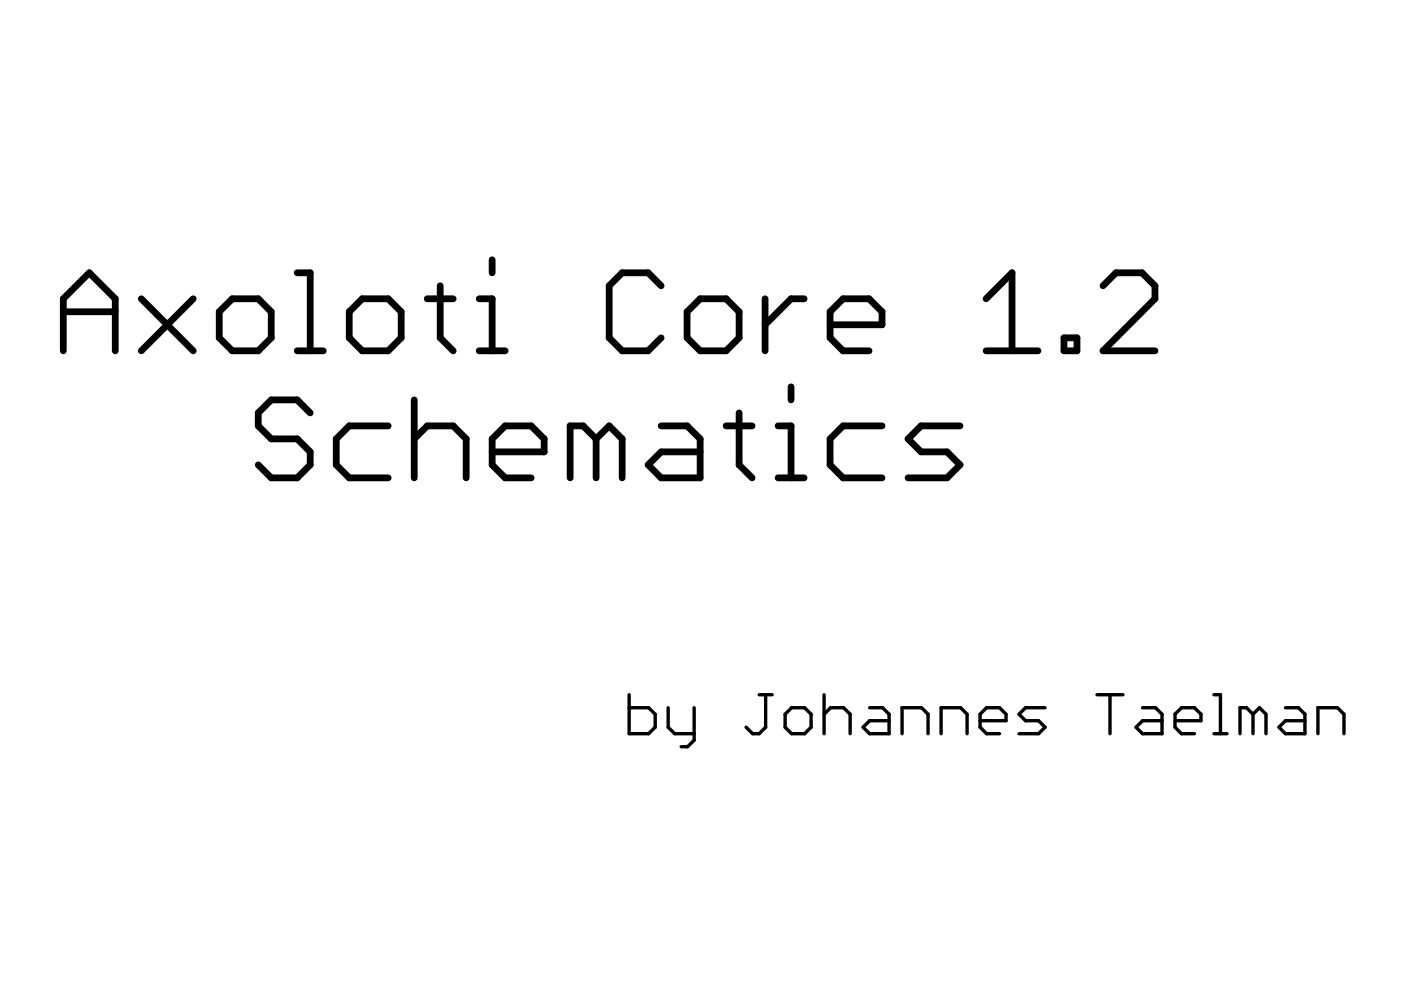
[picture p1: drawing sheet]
<svg xmlns="http://www.w3.org/2000/svg" width="420mm" height="297mm" viewBox="0 0 420 297" stroke-linecap="round" stroke-linejoin="round" font-family="sans-serif">
<g fill="none" stroke="#000" stroke-width="2">
<path d="M147.6 77.9v3.9M19 93.5h15.6M42.4 89.6l15.6 15.6M58 89.6l-15.6 15.6M65.7 93.5l4-3.9h7.7l3.9 3.9v7.8l-3.9 3.9h-7.7l-4-3.9zM89.1 81.8h3.9v23.4M104.7 93.5l3.9-3.9h7.8l3.9 3.9v7.8l-3.9 3.9h-7.8l-3.9-3.9zM128.1 89.6h7.8M132 85.7v15.6l3.9 3.9M143.7 89.6h3.9v15.6M198.3 85.7l-3.9-3.9h-7.8l-3.9 3.9v15.6l3.9 3.9h7.8l3.9-3.9M206.1 93.5l3.9-3.9h7.8l3.9 3.9v7.8l-3.9 3.9h-7.8l-3.9-3.9z"/>
<path d="M229.4 89.6v15.6M241.2 89.6h-4l-7.8 7.7M248.9 97.3h15.6v-3.8l-3.9-3.9h-7.8l-3.9 3.9v7.8l3.9 3.9h7.8M295.7 89.6l7.8-7.8v23.4M330.8 85.7l3.9-3.9h7.8l3.9 3.9v3.9l-15.6 15.6h15.6M19 105.2v-15.6l7.8-7.8 7.8 7.8v15.6M89.1 105.2h7.8M124.2 119.9v23.3M143.7 105.2h7.8M237.2 116v3.9M295.7 105.2h15.6M319.1 101.3h3.9v3.9h-3.9z"/>
<path d="M93 123.8l-3.9-3.9h-7.8l-3.9 3.9v3.9l3.9 3.9h7.8l3.9 3.8v3.9l-3.9 3.9h-7.8l-3.9-3.9M116.4 127.7h-11.7l-3.9 3.9v7.7l3.9 3.9h11.7M124.2 131.6l3.9-3.9h7.8l3.9 3.9v11.6M147.6 135.4h15.6v-3.8l-3.9-3.9h-7.8l-3.9 3.9v7.7l3.9 3.9h7.8M178.8 131.6l-3.9-3.9h-3.9v15.5M178.8 131.6v11.6M178.8 131.6l3.9-3.9 3.9 3.9v11.6M198.3 127.7h7.8l3.9 3.9v11.6h-11.7l-3.9-3.9 3.9-3.9h11.7M217.8 127.7h7.8M221.7 123.8v15.5l3.9 3.9M233.3 127.7h3.9v15.5M264.5 127.7h-11.7l-3.9 3.9v7.7l3.9 3.9h11.7"/>
<path d="M287.9 127.7h-11.7l-3.9 3.9 3.9 3.8h7.8l3.9 3.9-3.9 3.9h-11.7M233.3 143.2h7.9"/>
</g>
<g fill="none" stroke="#000" stroke-width="1">
<path d="M188.7 208.2v11.7h5.8l2-1.9v-3.9l-2-2h-5.8M200.4 212.1v5.9l1.9 1.9h5.9M208.2 212.1v9.8l-2 1.9h-1.9M227.7 208.2h3.9M229.6 208.2v9.8l-1.9 1.9h-2l-1.9-1.9M235.5 214.1l1.9-2h3.9l1.9 2v3.9l-1.9 1.9h-3.9l-1.9-1.9zM247.1 214.1l2-2h3.9l2 2v5.8M247.1 208.2v11.7M260.8 212.1h3.9l1.9 2v5.8h-5.8l-2-1.9 2-2h5.8M270.5 219.9v-7.8h5.9l1.9 2v5.8M282.2 219.9v-7.8h5.9l1.9 2v5.8M293.9 216h7.8v-1.9l-1.9-2h-3.9l-2 2v3.9l2 1.9h3.9"/>
<path d="M313.4 212.1h-5.8l-2 2 2 1.9h3.9l1.9 2-1.9 1.9h-5.9M329 208.2h7.8M332.9 208.2v11.7M342.6 212.1h3.9l2 2v5.8h-5.9l-1.9-1.9 1.9-2h5.9M352.4 216h7.8v-1.9l-2-2h-3.9l-1.9 2v3.9l1.9 1.9h3.9M364.1 219.9h3.9M364.1 208.2h1.9v11.7M375.8 214.1l-2-2h-1.9v7.8M375.8 214.1v5.8M375.8 214.1l1.9-2 2 2v5.8M385.5 212.1h3.9l2 2v5.8h-5.9l-1.9-1.9 1.9-2h5.9M395.2 219.9v-7.8h5.9l2 2v5.8"/>
</g>
</svg>
